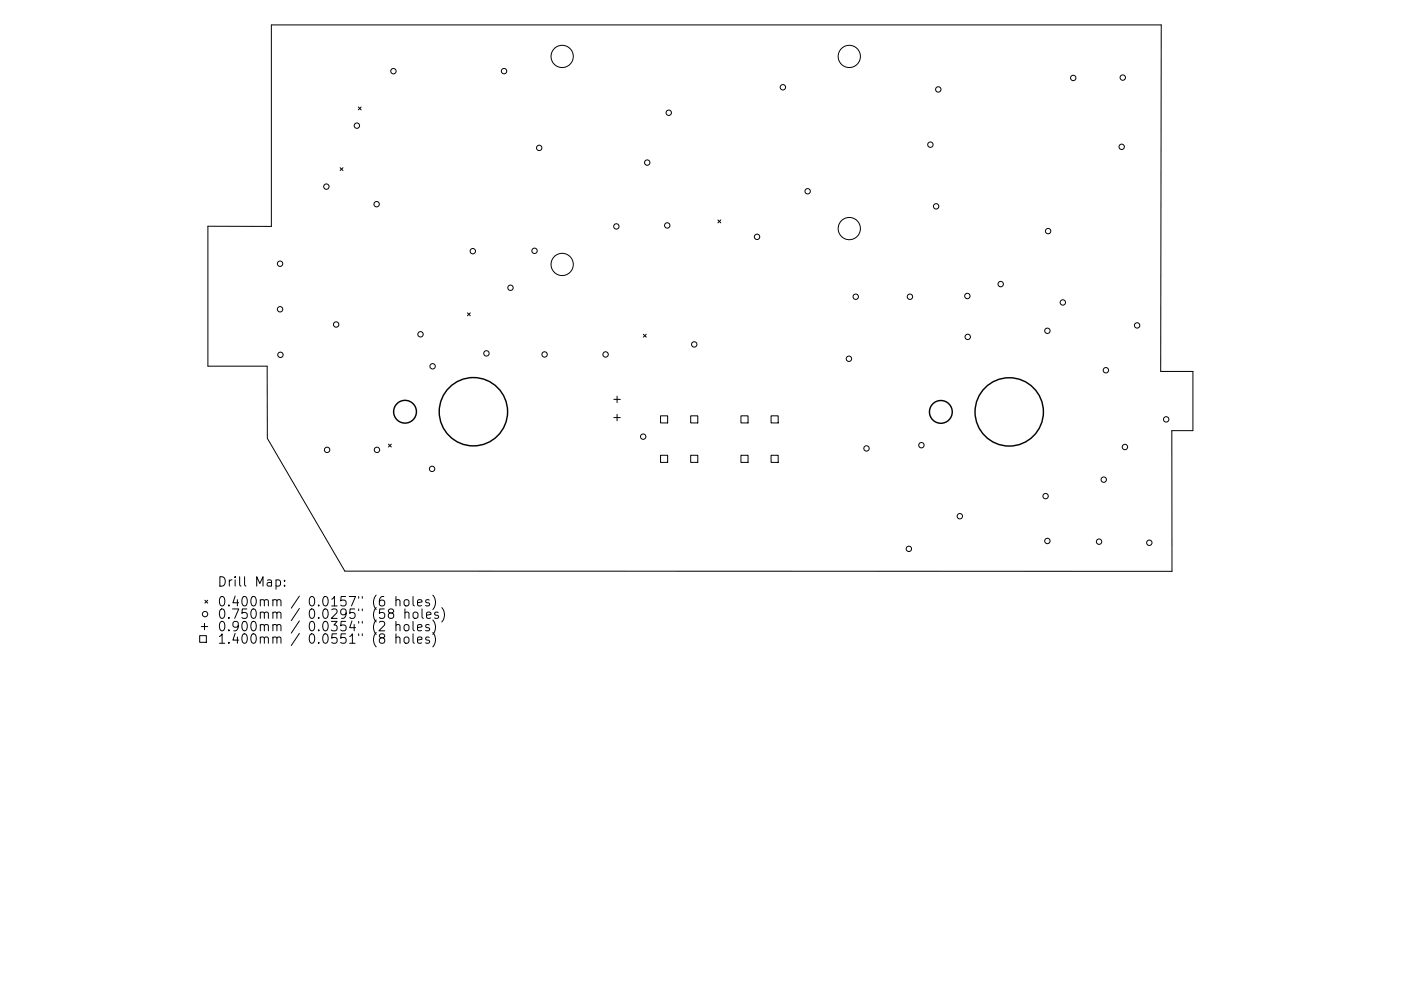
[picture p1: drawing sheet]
<svg xmlns="http://www.w3.org/2000/svg" width="297mm" height="210mm" viewBox="0 0 297 210" stroke-linecap="round" stroke-linejoin="round" font-family="sans-serif">
<defs><g id="words">
<g font-size="2.8">
<text x="46" y="124.5">Drill Map:</text>
<text x="46" y="128.7">0.400mm / 0.0157&quot; (6 holes)</text>
<text x="46" y="131.3">0.750mm / 0.0295&quot; (58 holes)</text>
<text x="46" y="133.9">0.900mm / 0.0354&quot; (2 holes)</text>
<text x="46" y="136.6">1.400mm / 0.0551&quot; (8 holes)</text>
</g>
</g></defs>
<g fill="none" stroke="#000" stroke-width=".21">
<path d="M57.5 5.3h188.7l-.1 73.5h6.8v12.6h-4.5l.1 29.8h-175.4l-16.4-28.2-.1-15.3h-12.5v-29.7h13.4zM72.1 35.6l.6 .6M72.7 35.6l-.6 .6M76 22.7l.6 .6M76.6 22.7l-.6 .6M152.2 46.7l.6 .6M152.8 46.7l-.6 .6M99.1 66.4l.6 .6M99.7 66.4l-.6 .6M136.4 70.9l.6 .6M137 70.9l-.6 .6M82.4 94.2l.6 .6"/>
<path d="M83 94.2l-.6 .6M130.1 84.7h1.4M130.1 88.6h1.4M130.8 84v1.4M130.8 87.9v1.4M140 88.2h1.6v1.5h-1.6zM140 96.6h1.6v1.5h-1.6zM146.4 88.2h1.5v1.5h-1.5zM146.4 96.6h1.5v1.5h-1.5zM157.1 88.2h1.5v1.5h-1.5zM157.1 96.6h1.5v1.5h-1.5zM163.5 88.2h1.5v1.5h-1.5z"/>
<path d="M163.5 96.6h1.5v1.5h-1.5zM42.3 134.9h1.4v1.4h-1.4zM42.7 132.9h1.3M43.4 132.2v1.4M43.4 127.3l.6 .7M44 127.3l-.6 .7M58.5 123.1l.6-.1 .4 .4v.6l-.2 .3h-.8M60.3 124.2v.2M60.3 123.1v.2M82.7 130.1l-.4-.4 .1-.3 .3-.2 .6 .1 .2 .3-.1 .3-.9 .2-.2 .3v.4l.4 .4 .6-.1 .2-.3v-.4l-.4-.3M84 127.4l.2-.2 .5 .1 .1 1.3M84 132.7a.5 .5 0 0 1 .8 .1v1"/>
<path d="M84 135.3a.5 .5 0 0 1 .8 .1v1.1M84 126.6v2M84 131.8v2M84 134.5v2M85.8 132.7a.54 .54 0 0 1 .5-.2 .54 .54 0 0 1 .4 .4v.6a.54 .54 0 0 1-.5 .4 .54 .54 0 0 1-.5-.4zM85.8 135.3a.54 .54 0 0 1 .5-.2 .54 .54 0 0 1 .4 .4v.6a.54 .54 0 0 1-.5 .4 .54 .54 0 0 1-.5-.4zM85.9 127.3l.1-.1a.54 .54 0 0 1 .7 .4v.6a.54 .54 0 0 1-.5 .4 .54 .54 0 0 1-.5-.4v-.6zM85.9 130.1a.5 .5 0 0 1 .8 0v1.1M85.9 129.2v2M87.6 126.6v1.7l.3 .3M87.6 131.8v1.8l.3 .2M87.6 134.5v1.7l.3 .3"/>
<path d="M87.7 130.1a.54 .54 0 0 1 .5-.2 .54 .54 0 0 1 .4 .3v.6a.54 .54 0 0 1-.5 .4 .54 .54 0 0 1-.5-.4zM88.5 127.9l1-.2-.1-.4-.6-.1-.3 .3 .1 1h.8M88.5 133.2l1-.2-.1-.4-.6-.1-.3 .3 .1 .9h.8M88.5 135.8l1-.2-.1-.4-.6-.1-.3 .3 .1 1h.8M89.5 129.2v1.7l.3 .3M90.4 130.5l1-.2-.1-.3-.6-.1-.3 .2 .1 1h.8M91 127.3l-.5-.1-.3 .3 .1 .3 .7 .2v.5h-.8M91 132.6l-.5-.1-.3 .3 .1 .3 .7 .2v.4h-.8M91 135.2l-.5-.1-.3 .3 .1 .3 .7 .2v.5h-.8M91.8 126.3a2.29 2.29 0 0 1 0 3M91.8 131.6a2.29 2.29 0 0 1 0 3M91.8 134.2a2.29 2.29 0 0 1 0 3"/>
<path d="M92.9 130l-.5-.1-.3 .2 .1 .3 .7 .2v.5h-.8M93.7 128.9a2.29 2.29 0 0 1 0 3.1"/>
<circle cx="83.4" cy="15.1" r=".57"/>
<circle cx="106.9" cy="15.1" r=".57"/>
<circle cx="119.2" cy="12" r="2.36"/>
<circle cx="166" cy="18.5" r=".57"/>
<circle cx="180.1" cy="12" r="2.36"/>
<circle cx="198.9" cy="19" r=".57"/>
<circle cx="227.5" cy="16.5" r=".57"/>
<circle cx="238" cy="16.5" r=".57"/>
<circle cx="69.2" cy="39.6" r=".57"/>
<circle cx="75.7" cy="26.7" r=".57"/>
<circle cx="114.3" cy="31.4" r=".57"/>
<circle cx="137.2" cy="34.5" r=".57"/>
<circle cx="141.8" cy="23.9" r=".57"/>
<circle cx="197.3" cy="30.7" r=".57"/>
<circle cx="237.8" cy="31.1" r=".57"/>
<circle cx="59.4" cy="56" r=".57"/>
<circle cx="79.9" cy="43.3" r=".57"/>
<circle cx="100.2" cy="53.3" r=".57"/>
<circle cx="113.3" cy="53.2" r=".57"/>
<circle cx="119.2" cy="56.1" r="2.36"/>
<circle cx="130.7" cy="48" r=".57"/>
<circle cx="141.5" cy="47.8" r=".57"/>
<circle cx="160.5" cy="50.2" r=".57"/>
<circle cx="171.2" cy="40.6" r=".57"/>
<circle cx="180.1" cy="48.5" r="2.36"/>
<circle cx="198.5" cy="43.8" r=".57"/>
<circle cx="222.2" cy="49" r=".57"/>
<circle cx="59.4" cy="65.6" r=".57"/>
<circle cx="59.5" cy="75.3" r=".57"/>
<circle cx="71.3" cy="68.9" r=".57"/>
<circle cx="89.2" cy="70.9" r=".57"/>
<circle cx="91.7" cy="77.7" r=".57"/>
<circle cx="103.1" cy="75" r=".57"/>
<circle cx="108.2" cy="61.1" r=".57"/>
<circle cx="115.5" cy="75.2" r=".57"/>
<circle cx="128.4" cy="75.2" r=".57"/>
<circle cx="147.2" cy="73.1" r=".57"/>
<circle cx="180" cy="76.1" r=".57"/>
<circle cx="181.4" cy="63" r=".57"/>
<circle cx="192.9" cy="63" r=".57"/>
<circle cx="205.1" cy="62.8" r=".57"/>
<circle cx="205.2" cy="71.5" r=".57"/>
<circle cx="212.2" cy="60.3" r=".57"/>
<circle cx="222.1" cy="70.2" r=".57"/>
<circle cx="225.3" cy="64.2" r=".57"/>
<circle cx="234.5" cy="78.6" r=".57"/>
<circle cx="241.1" cy="69" r=".57"/>
<circle cx="69.3" cy="95.4" r=".57"/>
<circle cx="79.9" cy="95.4" r=".57"/>
<circle cx="91.6" cy="99.5" r=".57"/>
<circle cx="136.4" cy="92.6" r=".57"/>
<circle cx="183.7" cy="95.1" r=".57"/>
<circle cx="195.4" cy="94.5" r=".57"/>
<circle cx="238.5" cy="94.8" r=".57"/>
<circle cx="247.3" cy="89" r=".57"/>
<circle cx="192.7" cy="116.4" r=".57"/>
<circle cx="203.5" cy="109.5" r=".57"/>
<circle cx="221.7" cy="105.3" r=".57"/>
<circle cx="222.1" cy="114.8" r=".57"/>
<circle cx="233" cy="114.9" r=".57"/>
<circle cx="234" cy="101.8" r=".57"/>
<circle cx="243.7" cy="115.2" r=".57"/>
<circle cx="43.5" cy="130.3" r=".57"/>
</g>
<g fill="none" stroke="#000" stroke-width=".3">
<circle cx="85.9" cy="87.4" r="2.42"/>
<circle cx="100.4" cy="87.4" r="7.2"/>
<circle cx="199.5" cy="87.4" r="2.42"/>
<circle cx="214" cy="87.4" r="7.2"/>
</g>
<use href="#words"/>
</svg>
